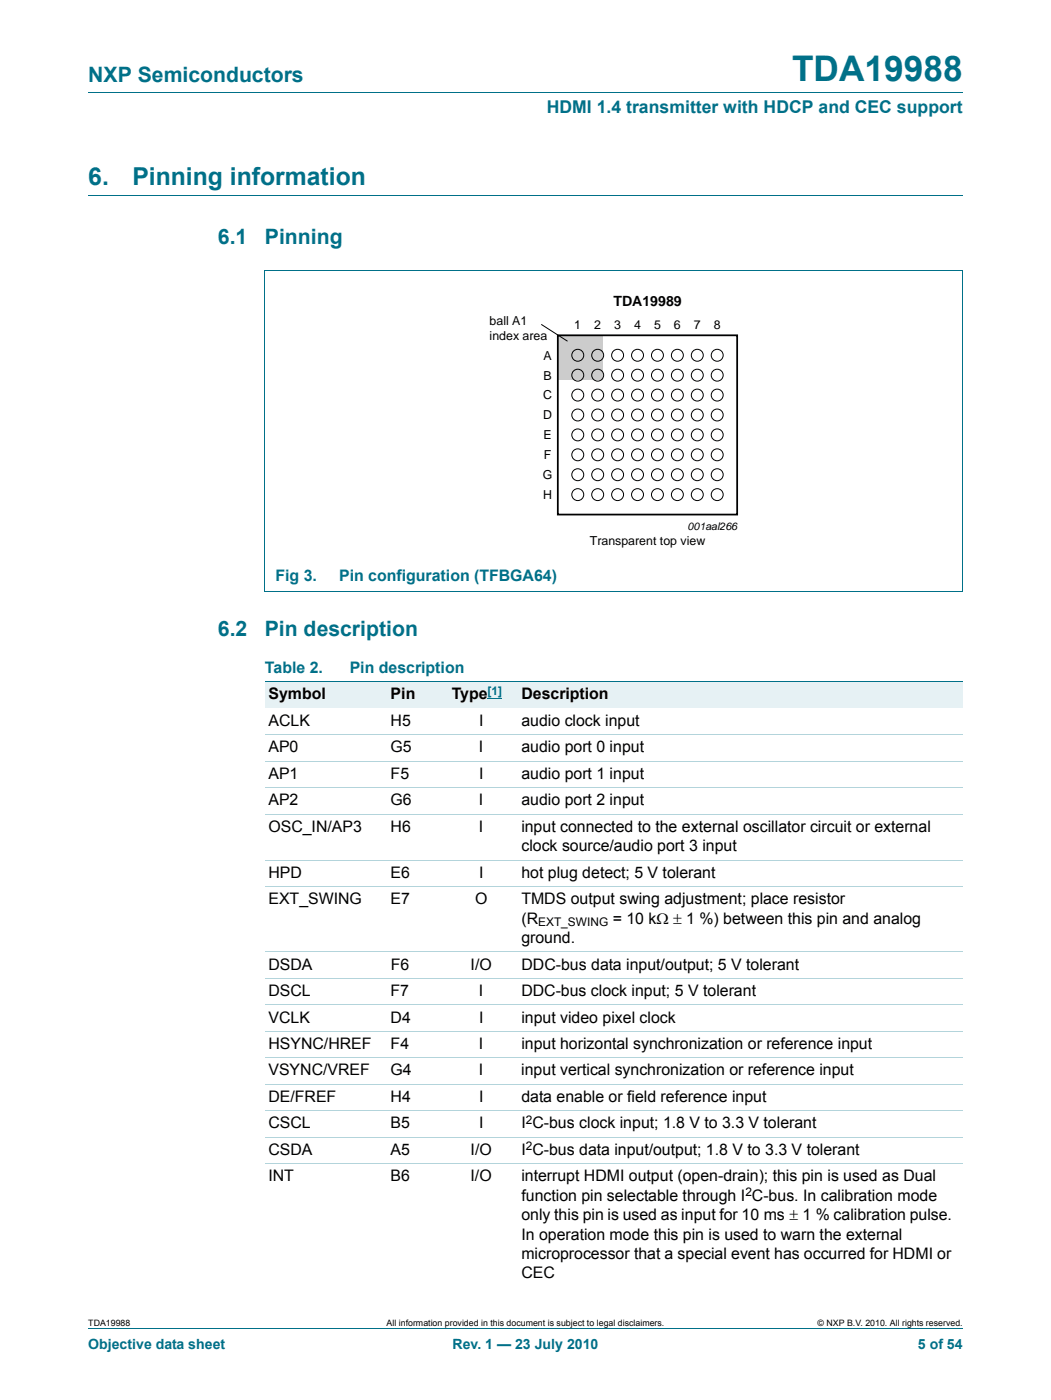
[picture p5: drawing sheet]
<svg xmlns="http://www.w3.org/2000/svg" width="210mm" height="280mm" viewBox="0 0 210 280" stroke-linecap="round" stroke-linejoin="round" font-family="sans-serif">
<defs><g id="words">
<text font-size="7" fill="#007088" x="158.2" y="16.2">TDA19988</text>
<g font-size="4.9" fill="#007088">
<text x="17.6" y="37">6.</text>
<text x="26.4" y="37">Pinning information</text>
</g>
<g font-size="4.2" fill="#007088">
<text x="17.6" y="16.4">NXP Semiconductors</text>
<text x="43.5" y="48.9">6.1</text>
<text x="52.9" y="48.9">Pinning</text>
<text x="43.5" y="127">6.2</text>
<text x="52.9" y="127">Pin description</text>
</g>
<text font-size="3.5" fill="#007088" x="109.2" y="22.6">HDMI 1.4 transmitter with HDCP and CEC support</text>
<g font-size="3.2" fill="#007088">
<text x="55" y="116.1">Fig 3.</text>
<text x="67.7" y="116.1">Pin configuration (TFBGA64)</text>
<text x="52.9" y="134.5">Table 2.</text>
<text x="69.9" y="134.5">Pin description</text>
</g>
<g font-size="3.2">
<text x="53.6" y="139.7">Symbol</text>
<text x="78" y="139.7">Pin</text>
<text x="90.2" y="139.7">Type</text>
<text x="104.1" y="139.7">Description</text>
<text x="53.6" y="145.1">ACLK</text>
<text x="78" y="145.1">H5</text>
<text x="95.7" y="145.1">I</text>
<text x="104.1" y="145.1">audio clock input</text>
<text x="53.6" y="150.3">AP0</text>
<text x="53.6" y="155.6">AP1</text>
<text x="78" y="155.6">F5</text>
<text x="78" y="150.3">G5</text>
<text x="95.7" y="150.3">I</text>
<text x="95.7" y="155.6">I</text>
<text x="104.1" y="150.3">audio port 0 input</text>
<text x="104.1" y="155.6">audio port 1 input</text>
<text x="53.6" y="160.9">AP2</text>
<text x="78" y="160.9">G6</text>
<text x="95.7" y="160.9">I</text>
<text x="104.1" y="160.9">audio port 2 input</text>
<text x="53.6" y="166.2">OSC_IN/AP3</text>
<text x="78" y="166.2">H6</text>
<text x="95.7" y="166.2">I</text>
<text x="104.1" y="166.2">input connected to the external oscillator circuit or external</text>
<text x="104.1" y="170.1">clock source/audio port 3 input</text>
<text x="53.6" y="175.4">HPD</text>
<text x="78" y="175.4">E6</text>
<text x="95.7" y="175.4">I</text>
<text x="104.1" y="175.4">hot plug detect; 5 V tolerant</text>
<text x="53.6" y="180.7">EXT_SWING</text>
<text x="78" y="180.7">E7</text>
<text x="94.9" y="180.7">O</text>
<text x="104.1" y="180.7">TMDS output swing adjustment; place resistor</text>
<text x="104.1" y="184.6">(R</text>
<text x="122.4" y="184.6">= 10 kΩ ± 1 %) between this pin and analog</text>
<text x="104.1" y="188.4">ground.</text>
<text x="53.6" y="193.7">DSDA</text>
<text x="78" y="193.7">F6</text>
<text x="94" y="193.7">I/O</text>
<text x="104.1" y="193.7">DDC-bus data input/output; 5 V tolerant</text>
<text x="53.6" y="199">DSCL</text>
<text x="78" y="199">F7</text>
<text x="95.7" y="199">I</text>
<text x="104.1" y="199">DDC-bus clock input; 5 V tolerant</text>
<text x="53.6" y="204.3">VCLK</text>
<text x="53.6" y="209.6">HSYNC/HREF</text>
<text x="78" y="209.6">F4</text>
<text x="78" y="204.3">D4</text>
<text x="95.7" y="209.6">I</text>
<text x="95.7" y="204.3">I</text>
<text x="104.1" y="209.6">input horizontal synchronization or reference input</text>
<text x="104.1" y="204.3">input video pixel clock</text>
<text x="53.6" y="214.9">VSYNC/VREF</text>
<text x="78" y="214.9">G4</text>
<text x="95.6" y="214.9">I</text>
<text x="104.1" y="214.9">input vertical synchronization or reference input</text>
<text x="53.6" y="220.2">DE/FREF</text>
<text x="78" y="220.2">H4</text>
<text x="95.7" y="220.2">I</text>
<text x="104.1" y="220.2">data enable or field reference input</text>
<text x="53.6" y="225.5">CSCL</text>
<text x="78" y="225.5">B5</text>
<text x="95.7" y="225.5">I</text>
<text x="104.1" y="225.5">I C-bus clock input; 1.8 V to 3.3 V tolerant</text>
<text x="53.6" y="230.8">CSDA</text>
<text x="78" y="230.8">A5</text>
<text x="94" y="230.8">I/O</text>
<text x="104.1" y="230.8">I C-bus data input/output; 1.8 V to 3.3 V tolerant</text>
<text x="53.6" y="236.1">INT</text>
<text x="78" y="236.1">B6</text>
<text x="94" y="236.1">I/O</text>
<text x="104.1" y="236.1">interrupt HDMI output (open-drain); this pin is used as Dual</text>
<text x="104.1" y="239.9">function pin selectable through I C-bus. In calibration mode</text>
<text x="104.1" y="243.8">only this pin is used as input for 10 ms ± 1 % calibration pulse.</text>
<text x="104.1" y="247.7">In operation mode this pin is used to warn the external</text>
<text x="104.1" y="251.6">microprocessor that a special event has occurred for HDMI or</text>
<text x="104.1" y="255.5">CEC</text>
</g>
<text font-size="2.8" x="122.5" y="61.1">TDA19989</text>
<g font-size="2.8" fill="#007088">
<text x="17.6" y="269.5">Objective data sheet</text>
<text x="90.4" y="269.5">Rev. 1 — 23 July 2010</text>
<text x="183.3" y="269.5">5 of 54</text>
</g>
<g font-size="2.5">
<text x="97.8" y="65">ball A1</text>
<text x="114.7" y="65.6">1</text>
<text x="118.7" y="65.6">2</text>
<text x="122.7" y="65.6">3</text>
<text x="126.6" y="65.6">4</text>
<text x="130.6" y="65.6">5</text>
<text x="134.6" y="65.6">6</text>
<text x="138.6" y="65.6">7</text>
<text x="142.6" y="65.6">8</text>
<text x="97.8" y="68">index area</text>
<text x="108.5" y="71.9">A</text>
<text x="108.5" y="75.8">B</text>
<text x="108.5" y="79.8">C</text>
<text x="108.5" y="83.8">D</text>
<text x="108.5" y="87.8">E</text>
<text x="108.4" y="95.7">G</text>
<text x="108.6" y="91.8">F</text>
<text x="108.5" y="99.7">H</text>
<text x="117.8" y="108.9">Transparent top view</text>
</g>
<text font-size="2.4" fill="#00f" x="97.4" y="138.8">[1]</text>
<g font-size="2.4">
<text x="107.5" y="185.1">EXT_SWING</text>
<text x="105" y="224.5">2</text>
<text x="105" y="229.8">2</text>
<text x="148.9" y="239">2</text>
</g>
<text font-size="2.1" x="137.3" y="106">001aal266</text>
<g font-size="1.8">
<text x="17.6" y="264.9">TDA19988</text>
<text x="77.2" y="264.9">All information provided in this document is subject to legal disclaimers.</text>
<text x="163.3" y="264.9">© NXP B.V. 2010. All rights reserved.</text>
</g>
</g></defs>
<path d="M17.6 18.5h174.7M17.6 39h174.7M52.9 54.1h139.4M52.9 54.2v64M192.3 54.2v64M52.9 118.2h139.4M17.6 265.5h174.7" fill="none" stroke="#007088" stroke-width=".2"/>
<path d="M111.4 67h8.9v9h-8.9z" fill="#ccc"/>
<g fill="none" stroke="#000" stroke-width=".2">
<path d="M108.1 64.8l5.2 3.4"/>
<circle cx="115.4" cy="71" r="1.19"/>
<circle cx="115.4" cy="75" r="1.19"/>
<circle cx="115.4" cy="78.9" r="1.19"/>
<circle cx="119.4" cy="71" r="1.19"/>
<circle cx="119.4" cy="75" r="1.19"/>
<circle cx="119.4" cy="78.9" r="1.19"/>
<circle cx="123.3" cy="71" r="1.19"/>
<circle cx="123.3" cy="75" r="1.19"/>
<circle cx="123.3" cy="78.9" r="1.19"/>
<circle cx="127.3" cy="71" r="1.19"/>
<circle cx="127.3" cy="75" r="1.19"/>
<circle cx="127.3" cy="78.9" r="1.19"/>
<circle cx="131.3" cy="71" r="1.19"/>
<circle cx="131.3" cy="75" r="1.19"/>
<circle cx="131.3" cy="78.9" r="1.19"/>
<circle cx="135.3" cy="71" r="1.19"/>
<circle cx="135.3" cy="75" r="1.19"/>
<circle cx="135.3" cy="78.9" r="1.19"/>
<circle cx="139.3" cy="71" r="1.19"/>
<circle cx="139.3" cy="75" r="1.19"/>
<circle cx="139.3" cy="78.9" r="1.19"/>
<circle cx="143.2" cy="71" r="1.19"/>
<circle cx="143.2" cy="75" r="1.19"/>
<circle cx="143.2" cy="78.9" r="1.19"/>
<circle cx="115.4" cy="98.8" r="1.19"/>
<circle cx="115.4" cy="94.9" r="1.19"/>
<circle cx="115.4" cy="90.9" r="1.19"/>
<circle cx="115.4" cy="82.9" r="1.19"/>
<circle cx="115.4" cy="86.9" r="1.19"/>
<circle cx="119.4" cy="98.8" r="1.19"/>
<circle cx="119.4" cy="94.9" r="1.19"/>
<circle cx="119.4" cy="90.9" r="1.19"/>
<circle cx="119.4" cy="82.9" r="1.19"/>
<circle cx="119.4" cy="86.9" r="1.19"/>
<circle cx="123.3" cy="98.8" r="1.19"/>
<circle cx="123.3" cy="94.9" r="1.19"/>
<circle cx="123.3" cy="90.9" r="1.19"/>
<circle cx="123.3" cy="82.9" r="1.19"/>
<circle cx="123.3" cy="86.9" r="1.19"/>
<circle cx="127.3" cy="98.8" r="1.19"/>
<circle cx="127.3" cy="94.9" r="1.19"/>
<circle cx="127.3" cy="90.9" r="1.19"/>
<circle cx="127.3" cy="82.9" r="1.19"/>
<circle cx="127.3" cy="86.9" r="1.19"/>
<circle cx="131.3" cy="98.8" r="1.19"/>
<circle cx="131.3" cy="94.9" r="1.19"/>
<circle cx="131.3" cy="90.9" r="1.19"/>
<circle cx="131.3" cy="82.9" r="1.19"/>
<circle cx="131.3" cy="86.9" r="1.19"/>
<circle cx="135.3" cy="98.8" r="1.19"/>
<circle cx="135.3" cy="94.9" r="1.19"/>
<circle cx="135.3" cy="90.9" r="1.19"/>
<circle cx="135.3" cy="82.9" r="1.19"/>
<circle cx="135.3" cy="86.9" r="1.19"/>
<circle cx="139.3" cy="98.8" r="1.19"/>
<circle cx="139.3" cy="94.9" r="1.19"/>
<circle cx="139.3" cy="90.9" r="1.19"/>
<circle cx="139.3" cy="82.9" r="1.19"/>
<circle cx="139.3" cy="86.9" r="1.19"/>
<circle cx="143.2" cy="98.8" r="1.19"/>
<circle cx="143.2" cy="94.9" r="1.19"/>
<circle cx="143.2" cy="90.9" r="1.19"/>
<circle cx="143.2" cy="82.9" r="1.19"/>
<circle cx="143.2" cy="86.9" r="1.19"/>
</g>
<path d="M111.4 67h35.8v35.8h-35.8z" fill="none" stroke="#000" stroke-width=".35"/>
<g fill="#e6f1f4">
<path d="M52.9 136.2h24.4v5.3h-24.4z"/>
<path d="M77.3 136.2h12.2v5.3h-12.2z"/>
<path d="M89.5 136.2h13.9v5.3h-13.9z"/>
</g>
<path d="M97.4 139.5h2.9" fill="none" stroke="#00f" stroke-width=".2"/>
<path d="M103.4 136.2h88.9v5.3h-88.9z" fill="#e6f1f4"/>
<path d="M52.9 136.2h139.4" fill="none" stroke="#007088" stroke-width=".2"/>
<g fill="none" stroke="#b3d4db" stroke-width=".2">
<path d="M52.9 146.8h139.4M52.9 152.1h139.4M52.9 157.4h139.4M52.9 162.7h139.4M52.9 171.9h139.4M52.9 177.1h139.4M52.9 190.2h139.4M52.9 195.5h139.4M52.9 200.8h139.4M52.9 206.1h139.4M52.9 211.4h139.4M52.9 216.7h139.4"/>
<path d="M52.9 222h139.4M52.9 227.2h139.4M52.9 232.5h139.4"/>
</g>
<use href="#words"/>
</svg>
